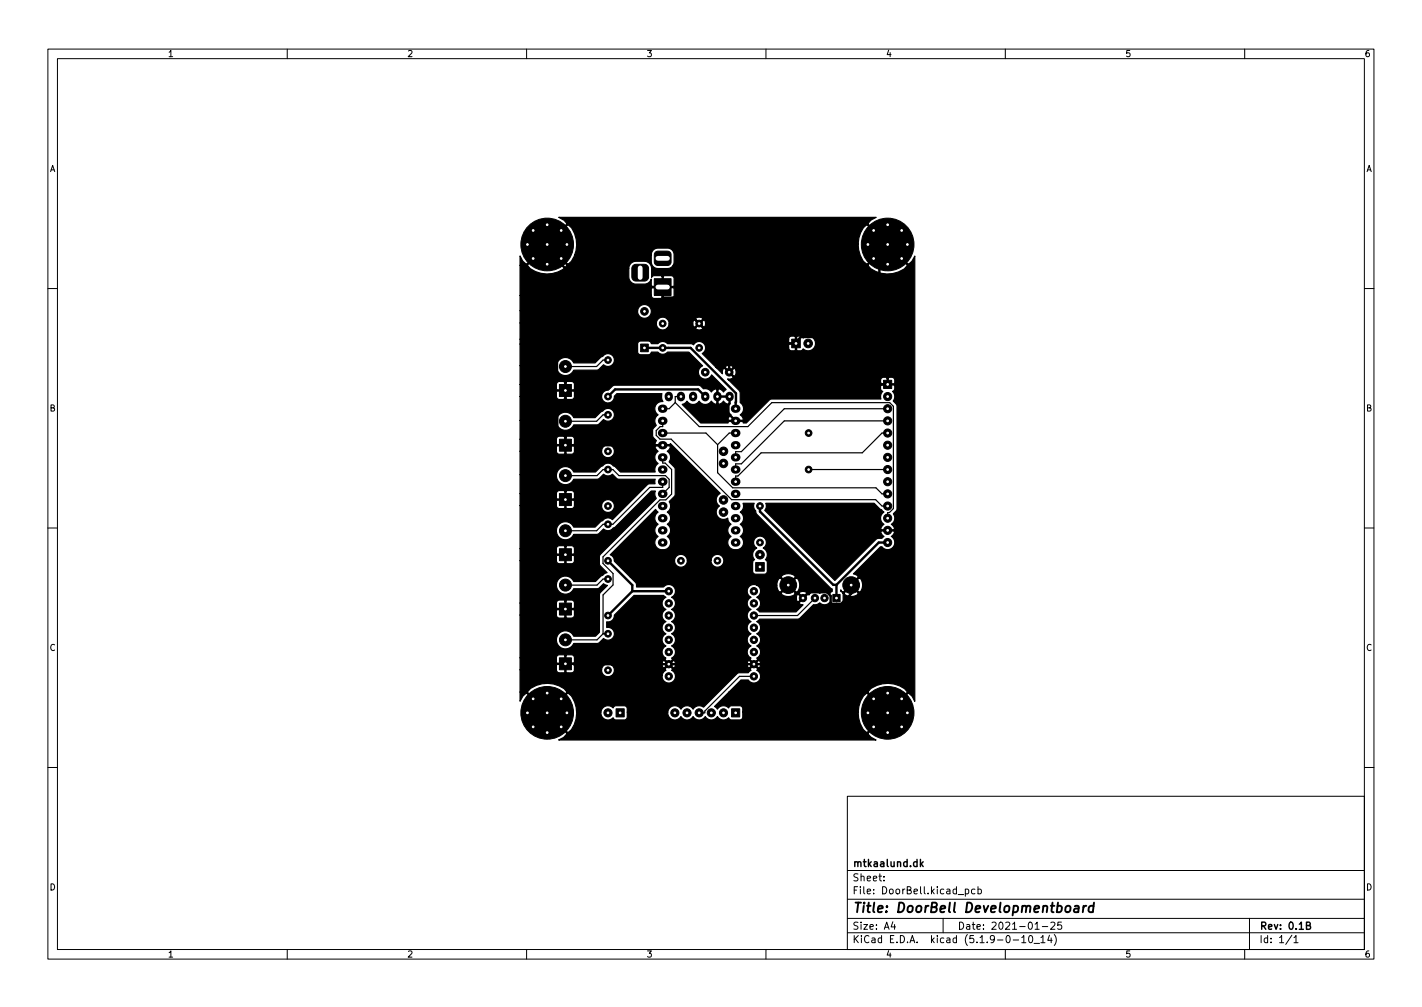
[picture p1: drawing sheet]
<svg xmlns="http://www.w3.org/2000/svg" width="297mm" height="210mm" viewBox="0 0 297 210" stroke-linecap="round" stroke-linejoin="round" font-family="sans-serif">
<defs><g id="words">
<text font-size="2.8" x="178" y="190.6">Title: DoorBell Developmentboard</text>
<g font-size="2.1">
<text x="178" y="184">Sheet:</text>
<text x="178" y="181">mtkaalund.dk</text>
<text x="178" y="186.7">File: DoorBell.kicad_pcb</text>
<text x="178" y="196.9">KiCad E.D.A. kicad (5.1.9-0-10_14)</text>
<text x="178" y="194.1">Size: A4</text>
<text x="200" y="194.1">Date: 2021-01-25</text>
<text x="263" y="194.1">Rev: 0.1B</text>
<text x="263" y="196.9">Id: 1/1</text>
</g>
<g font-size="1.8">
<text x="35" y="11.9">1</text>
<text x="85" y="11.9">2</text>
<text x="135" y="11.9">3</text>
<text x="185" y="11.9">4</text>
<text x="235" y="11.9">5</text>
<text x="285" y="11.9">6</text>
<text x="10.3" y="35.9">A</text>
<text x="285.3" y="35.9">A</text>
<text x="10.3" y="85.9">B</text>
<text x="285.3" y="85.9">B</text>
<text x="10.3" y="135.9">C</text>
<text x="285.3" y="135.9">C</text>
<text x="10.3" y="185.9">D</text>
<text x="285.3" y="185.9">D</text>
<text x="35" y="199.9">1</text>
<text x="85" y="199.9">2</text>
<text x="135" y="199.9">3</text>
<text x="185" y="199.9">4</text>
<text x="235" y="199.9">5</text>
<text x="285" y="199.9">6</text>
</g>
</g></defs>
<g fill="none" stroke="#000" stroke-width=".21">
<path d="M10 10.2h277v190.1h-277zM12 12.2h273v186.1h-273zM60 10.2v2M110 10.2v2M160 10.2v2M210 10.2v2M260 10.2v2M10 60.2h2M285 60.2h2M10 110.2h2M285 110.2h2M10 160.2h2"/>
<path d="M177 166.3h108v32h-108zM285 160.2h2M60 198.3v2M110 198.3v2M160 198.3v2M177 194.8h108M177 191.8h108M177 187.8h108M177 181.8h108M184.6 183.8v.1M184.6 183v.1M186.5 192.5l-.4 1h1"/>
<path d="M186.9 193v1M197 191.8v3M200.1 186.8h1.2M201.6 185.7l.5-.1 .3 .3-.2 .7h-.6M201.6 185.6v1.5M203.6 185.7l-.4-.1-.3 .3 .2 .7h.5M204.3 185.7l.4-.1 .3 .3-.1 .7h-.6M204.3 185.1v1.5M210 198.3v2M211.6 196.3h1.2M213.4 195.8l.5-.5v1.5M213.4 196.8h.9"/>
<path d="M215 195.5l.2-.2a.8 .8 0 0 1 .5 .8 .8 .8 0 0 1-.5 .7l-.2-.1-.1-.4zM216 197h1.1M216.2 194h.9M217.4 195.8l.5-.5v1.5M217.4 196.8h.9M217.7 193.5h1.2M219.2 195.3l-.3 1h.9M219.5 192.7l.6-.2 .3 .5-1 1h1M219.6 195.8v1M220.2 195.1a1.72 1.72 0 0 1 0 2.3M221.7 192.5h-.7l-.1 .7 .2-.1 .5 .1 .2 .2-.1 .5-.2 .1-.6-.1M260 198.3v2"/>
<path d="M261 191.8v6.5M269.9 195.3l-1.3 1.9M270.3 195.8l.4-.5v1.5M270.3 196.8h.8"/>
</g>
<path d="M192.3 179.4v1.5M192.8 179.9l-.5 .6M192.4 180.4l.4 .5M272.9 193.2h.7l.1-.2-.1-.3-.7-.2v1.5h.6l.2-.1 .1-.4-.4-.3" fill="none" stroke="#000" stroke-width=".3"/>
<path d="M224.5 189.2h.8l-.1 1.3M225.3 189.6l-.6 .1a.4 .4 0 0 0-.4 .3 .4 .4 0 0 0 .3 .5l.6-.1M226.3 189.1l-.1 1.4M226.9 189.1l-.4 .1-.2 .3M228.4 189.2a.66 .66 0 0 0-1 .3v.6l.1 .3h.8M228.5 188.5l-.2 2" fill="none" stroke="#000" stroke-width=".4"/>
<g fill="none" stroke="#000" stroke-width="1.7">
<path d="M138.3 85.3h.3M138.3 87.9h.3M138.3 90.4h.3M138.3 93h.3M138.3 95.5h.3M138.3 98h.3M139.7 82.6v.4M142.2 82.6v.4M144.8 82.6v.4M147.3 82.6v.4M149.9 82.6v.4M152.4 82.6v.4"/>
<path d="M153.5 85.3h.3M153.5 87.9h.3M153.5 90.4h.3M153.5 93h.3M153.5 95.5h.3M153.5 98h.3M138.3 100.6h.3M138.3 103.1h.3M138.3 105.7h.3M138.3 108.2h.3M138.3 110.7h.3M138.3 113.3h.3"/>
<path d="M153.5 100.6h.3M153.5 103.1h.3M153.5 105.7h.3M153.5 108.2h.3M153.5 110.7h.3M153.5 113.3h.3"/>
</g>
<g fill="#000" stroke="#000" stroke-width=".21">
<path d="M132.2 55.4l.6-.2h1.8a.88 .88 0 0 1 .9 .9v1.7a.88 .88 0 0 1-.9 .9h-1.7a.88 .88 0 0 1-.9-.9v-1.8zM136.7 58.2h3.5v3.5h-3.5zM136.9 52.7l.5-.3h2a.75 .75 0 0 1 .8 .8v1.5a.75 .75 0 0 1-.8 .7h-2a.75 .75 0 0 1-.7-.7v-1.6zM133.8 71.8h1.6v1.6h-1.6zM165.4 70.8h1.8v1.8h-1.8zM116.9 91.7h2.5v2.5h-2.5zM116.9 80.3h2.5v2.5h-2.5zM184.6 79.4h1.7v1.7h-1.7zM116.9 114.6h2.5v2.5h-2.5zM116.9 103.1h2.5v2.5h-2.5zM157.9 117.5h1.7v1.8h-1.7zM116.9 137.3h2.5v2.5h-2.5z"/>
<path d="M116.9 125.9h2.5v2.5h-2.5zM174 124.1h1.5v1.5h-1.5zM128.7 148h1.7v1.7h-1.7zM152.8 148h1.7v1.7h-1.7z"/>
<circle cx="110.2" cy="51" r=".45"/>
<circle cx="111.4" cy="54" r=".45"/>
<circle cx="111.4" cy="48.1" r=".45"/>
<circle cx="114.3" cy="51" r="5.5"/>
<circle cx="114.3" cy="55.2" r=".45"/>
<circle cx="114.3" cy="46.9" r=".45"/>
<circle cx="117.2" cy="48.1" r=".45"/>
<circle cx="117.2" cy="54" r=".45"/>
<circle cx="118.4" cy="51" r=".45"/>
<circle cx="181.3" cy="51" r=".45"/>
<circle cx="182.5" cy="48.1" r=".45"/>
<circle cx="182.5" cy="54" r=".45"/>
<circle cx="185.4" cy="51" r="5.5"/>
<circle cx="185.4" cy="46.9" r=".45"/>
<circle cx="185.4" cy="55.2" r=".45"/>
<circle cx="188.3" cy="54" r=".45"/>
<circle cx="188.3" cy="48.1" r=".45"/>
<circle cx="189.5" cy="51" r=".45"/>
<circle cx="118.1" cy="76.5" r="1.25"/>
<circle cx="127" cy="75.2" r=".7"/>
<circle cx="134.6" cy="65" r=".8"/>
<circle cx="138.4" cy="72.6" r=".7"/>
<circle cx="138.4" cy="67.6" r=".7"/>
<circle cx="146" cy="72.6" r=".7"/>
<circle cx="146" cy="67.6" r=".7"/>
<circle cx="147.3" cy="77.7" r=".8"/>
<circle cx="152.3" cy="77.7" r=".8"/>
<circle cx="168.8" cy="71.7" r=".9"/>
<circle cx="118.1" cy="99.3" r="1.25"/>
<circle cx="118.1" cy="88" r="1.25"/>
<circle cx="127" cy="86.6" r=".7"/>
<circle cx="127" cy="98" r=".7"/>
<circle cx="127" cy="94.2" r=".7"/>
<circle cx="127" cy="82.8" r=".7"/>
<circle cx="151.1" cy="96.8" r=".89"/>
<circle cx="151.1" cy="94.2" r=".89"/>
<circle cx="168.9" cy="90.4" r=".7"/>
<circle cx="168.9" cy="98" r=".7"/>
<circle cx="185.4" cy="98" r=".85"/>
<circle cx="185.4" cy="82.8" r=".85"/>
<circle cx="185.4" cy="87.9" r=".85"/>
<circle cx="185.4" cy="90.4" r=".85"/>
<circle cx="185.4" cy="95.5" r=".85"/>
<circle cx="185.4" cy="85.3" r=".85"/>
<circle cx="185.4" cy="93" r=".85"/>
<circle cx="118.1" cy="110.8" r="1.25"/>
<circle cx="127" cy="109.5" r=".7"/>
<circle cx="127" cy="117.1" r=".7"/>
<circle cx="127" cy="105.7" r=".7"/>
<circle cx="142.2" cy="117.1" r=".7"/>
<circle cx="149.9" cy="117.1" r=".7"/>
<circle cx="151.1" cy="104.4" r=".89"/>
<circle cx="151.1" cy="106.9" r=".89"/>
<circle cx="158.7" cy="115.8" r=".9"/>
<circle cx="158.7" cy="113.3" r=".7"/>
<circle cx="158.7" cy="105.7" r=".7"/>
<circle cx="185.4" cy="110.7" r=".85"/>
<circle cx="185.4" cy="113.3" r=".85"/>
<circle cx="185.4" cy="100.6" r=".85"/>
<circle cx="185.4" cy="103.1" r=".85"/>
<circle cx="185.4" cy="108.2" r=".85"/>
<circle cx="185.4" cy="105.7" r=".85"/>
<circle cx="118.1" cy="133.6" r="1.25"/>
<circle cx="118.1" cy="122.2" r="1.25"/>
<circle cx="127" cy="132.3" r=".7"/>
<circle cx="127" cy="128.5" r=".7"/>
<circle cx="127" cy="139.9" r=".7"/>
<circle cx="127" cy="120.9" r=".7"/>
<circle cx="139.7" cy="131.1" r=".76"/>
<circle cx="139.7" cy="136.1" r=".76"/>
<circle cx="139.7" cy="128.5" r=".76"/>
<circle cx="139.7" cy="138.7" r=".76"/>
<circle cx="139.7" cy="126" r=".76"/>
<circle cx="139.7" cy="133.6" r=".76"/>
<circle cx="139.7" cy="123.4" r=".76"/>
<circle cx="157.5" cy="123.4" r=".76"/>
<circle cx="157.5" cy="128.5" r=".76"/>
<circle cx="157.5" cy="138.7" r=".76"/>
<circle cx="157.5" cy="126" r=".76"/>
<circle cx="157.5" cy="131.1" r=".76"/>
<circle cx="157.5" cy="133.6" r=".76"/>
<circle cx="157.5" cy="136.1" r=".76"/>
<circle cx="164.7" cy="122.2" r="1.75"/>
<circle cx="167.7" cy="124.9" r=".76"/>
<circle cx="170.2" cy="124.9" r=".76"/>
<circle cx="172.2" cy="124.9" r=".76"/>
<circle cx="177.8" cy="122.2" r="1.75"/>
<circle cx="110.2" cy="148.8" r=".45"/>
<circle cx="111.4" cy="145.9" r=".45"/>
<circle cx="111.4" cy="151.8" r=".45"/>
<circle cx="114.3" cy="148.8" r="5.5"/>
<circle cx="114.3" cy="144.7" r=".45"/>
<circle cx="114.3" cy="153" r=".45"/>
<circle cx="117.2" cy="145.9" r=".45"/>
<circle cx="117.2" cy="151.8" r=".45"/>
<circle cx="118.4" cy="148.8" r=".45"/>
<circle cx="127" cy="148.8" r=".85"/>
<circle cx="139.7" cy="141.2" r=".76"/>
<circle cx="141" cy="148.8" r=".85"/>
<circle cx="143.5" cy="148.8" r=".85"/>
<circle cx="146" cy="148.8" r=".85"/>
<circle cx="148.6" cy="148.8" r=".85"/>
<circle cx="151.1" cy="148.8" r=".85"/>
<circle cx="157.5" cy="141.2" r=".76"/>
<circle cx="181.3" cy="148.8" r=".45"/>
<circle cx="182.5" cy="151.8" r=".45"/>
<circle cx="182.5" cy="145.9" r=".45"/>
<circle cx="185.4" cy="148.8" r="5.5"/>
<circle cx="185.4" cy="153" r=".45"/>
<circle cx="185.4" cy="144.7" r=".45"/>
<circle cx="188.3" cy="145.9" r=".45"/>
<circle cx="188.3" cy="151.8" r=".45"/>
<circle cx="189.5" cy="148.8" r=".45"/>
</g>
<g fill="none" stroke="#000" stroke-width=".25">
<path d="M127 75.2h-1l-1.4 1.3h-6.5M118.1 99.3h6.6l1.3-1.3h2l1.3 1.3h9.7l.8 .8v1.7l-1.4 1.3M127 86.6h-1l-1.4 1.4h-6.5M138.4 87.9v1.2h-.5l-.8 .8v1l.8 .8h2.3l12.6 12.6h30.1l1.3 1.4h1.2M138.4 95.5v1.2h.6l1.3 1.3v5.2l-1.2 1.2h-1.2l-11.9 11.9v1.4l2.1 2v2.4l-2.1 2.1v8.1M138.4 90.4h9.1l2.4 2.4M141.1 84.1l5 5h10.1l5-5h24.6l.8 .7v21.4l-.8 .8h-.4v1.2M141.1 84.1l-1.3 1.2h-1.4M142.2 82.8h-1.1v1.3M149.9 92.8v5.9l3.1 3.1h30l1.2 1.3h1.2M153.7 90.4h-1.4l-2.4 2.4M168.9 98h16.5"/>
<path d="M185.4 85.3h-21.6l-8.9 9h-1.2v1.2M185.4 90.4h-1.2l-4.1 4.1h-21.1l-4.8 4.9h-.5v1.2M185.4 87.9h-21.6l-8.9 8.9h-1.2v1.2M138.4 100.6v1.2h-2.7l-7.7 7.7h-2l-1.4 1.3h-6.5M126 132.3h1M126 132.3l-1.3 1.3h-6.6M127 120.9h-1l-1.3 1.3h-6.6M170.2 124.9l-3.6 3.6h-9.1M157.5 141.2h-3l-7.3 7.3v.3h-1.2"/>
</g>
<g fill="none" stroke="#000" stroke-width=".5">
<path d="M111.4 54l1.2 1.2h4.6M111.4 48.1h2.3M113.7 48.1v2.3l.6 .6M114.3 47.5l-.6 .6M114.3 47.5h2.3l.6 .6M114.3 46.9v.6M117.2 55.2l4.8 4.7M117.2 54v1.2M122 59.9h16.4v2.2h2.2l11.7 11.7M122 59.9l-5.6 5.7v12.5l1.7 1.7v3.4l-1.7 1.7v4.7l1.7 1.7v1.7h20.3M182.5 54l1.2 1.2M182.5 48.1h2.3"/>
<path d="M183.7 55.2h1.7M183.7 55.2v5.7l-9.5 9.5M184.8 48.1v2.3l.6 .6M185.4 47.5l-.6 .6M185.4 47.5h2.3l.6 .6M185.4 46.9v.6M134.6 72.6h9.7l9.4 9.5v3.2M152.3 73.8v3.9M166.3 71.7h-11.9l-2.1 2.1M174.2 70.4l9.9 9.9h1.3M174.2 70.4h-6.9l-1.4 1.3M127 82.8l1.5-1.5h17.3l1.5 1.5"/>
<path d="M152.4 82.8v1.5l-.2 .2v1.9l1.5 1.5M127 117.1l5.1 5.1v1.2M158.7 105.7v1.1l15.4 15.3h.6M185.4 113.3h-1.8l-8.9 8.8M118.1 138.6l57.2 .1 7.2 7.2M132.1 123.4l-5.1 5.1M132.1 123.4h7.6M174.7 122.1v2.8M174.7 126.1v12.6M177.8 122.2v1.8l-2.1 2.1h-1.9l-.3-.3v-1.4l-.8-.7h-3.8l-1.2 1.2M111.4 151.8h2.3M113.7 151.8l.6 .6"/>
<path d="M114.3 144.7h-1.7l-1.2 1.2M114.3 148.8l-.6 .6v2.4M114.3 152.4v.6M117.2 151.8l-.6 .6h-2.3M182.5 151.8h2.3M184.8 151.8l.6 .6M185.4 148.8l-.6 .6v2.4M185.4 152.4v.6M188.3 151.8l-.6 .6h-2.3"/>
</g>
<path d="M108.6 53.4l.6 1.2 .8 .6 4.1-4.2h.4l4.1 4.2 .8-.6 .7-1.4h15.9l.1 2 .6 .6 .7 .3 2.3-.1 .5-.2 .4-.4h40.7l.6 .7a6.2 6.2 0 0 0 7 0l.7-.7-4.2-4.2-4.1 4.2h-40.7l.2-.7v-1.5a1.39 1.39 0 0 0-1.4-1.4l-2.5 .1-.6 .5-.3 .8h-15.9l.2-.8 .1-1.5h58.9a5.3 5.3 0 0 0 1.8 4.3l4.1-4.2-4.1-4.1a5.1 5.1 0 0 0-1.8 4h-58.9v-.9a4.3 4.3 0 0 0-1.8-3.1l-4.1 4.1h-.4l4.4-4.3-.7-.7-1.1-.6h66.3l-1.1 .6-.6 .7 8.5 8.5 .7-.6 .6-1.1v92.9l-.6-1.1-.7-.6-8.5 8.5 .6 .7 1.1 .6h-66.3l1.1-.6 .7-.7-4.4-4.3 .4-.1 4.1 4.2 .8-.6a5.9 5.9 0 0 0 1-3.7h5.1v.3a1.49 1.49 0 0 0 1 1.2 1.49 1.49 0 0 0 1.6-.3l.5 .4h1.8a.64 .64 0 0 0 .6-.6v-1h8.5a1.49 1.49 0 0 0 1 1.6 1.49 1.49 0 0 0 1.7-.7 1.48 1.48 0 0 0 2.6 0 1.48 1.48 0 0 0 2.5 0 1.48 1.48 0 0 0 2.6 0 1.48 1.48 0 0 0 2.3 .3l.5 .4h1.8a.64 .64 0 0 0 .7-.6v-1h24.1a5.3 5.3 0 0 0 1.8 4.3l4.1-4.2-4.1-4.1a5.1 5.1 0 0 0-1.8 4h-24.1v-.7a.64 .64 0 0 0-.7-.6h-1.8l-.5 .4a1.48 1.48 0 0 0-2.3 .3l-.6-.6 3-3h29l4.1 4.2 4.2-4.2a5.8 5.8 0 0 0-7.5-.9l-.8 .9h-29l2.5-2.5h1.5l.1 .1a1.4 1.4 0 0 0 2.2 0 1.4 1.4 0 0 0-.5-2.1l.2-.4-.8-.7-.8 .7 .2 .3-.6 .6h-1.8l-.4 .1-7.1 7.1a1.48 1.48 0 0 0-2.2 .4 1.48 1.48 0 0 0-2.6 0 1.49 1.49 0 0 0-1.6-.7 1.49 1.49 0 0 0-1.1 1.3h-8.5v-.7a.64 .64 0 0 0-.6-.6h-1.8l-.5 .4a1.49 1.49 0 0 0-1.6-.4 1.49 1.49 0 0 0-1 1.3h-5.1v-1a4.3 4.3 0 0 0-1.8-3l-4.1 4.1h-.4l-4.1-4.1-.8 .6-.6 1.1v-1.9h1.5l4.2 4.2 4.2-4.2a5.8 5.8 0 0 0-7.5-.9l-.9 .9h-1.5v-4.7h7.6l.1 .4 .3 .2 1.2 .1 .2-.2v-1.6h.2v1.6l.2 .2h1a.64 .64 0 0 0 .6-.7h5.7v.3a1.34 1.34 0 0 0 2 1h10.6v.3a1.4 1.4 0 0 0 2.2 1 1.4 1.4 0 0 0-.2-2.4l.2-.4-.8-.7-.8 .7 .2 .3-.5 .4-.3 .8h-10.6a1.33 1.33 0 0 0-.1-2.3h10.7l.2 .6 .2 .1 .8-.8h.4l.8 .8 .2-.1 .2-.6h15l.2 .6 .2 .1 .8-.8h.4l.7 .8a.92 .92 0 0 0 0-1.6l-.7 .8h-.4l-.8-.8-.2 .1-.2 .8h-15l-.1-.7-.3-.2-.8 .8h-.4l-.8-.8a.75 .75 0 0 0-.4 .9l-10.9-.1a1.34 1.34 0 0 0-1.7 1.1h-5.7v-.9l-.2-.2h-3.4l-.2 .2v.9h-7.6v-2.5h7.6v1l.2 .2h1.6v-1.6h.2v1.6h1.6l.2-.2v-1a.64 .64 0 0 0-.6-.6h-1l-.2 .2-.4-.2h-1.1l-.3 .2-.2 .4h-7.6v-8.9h7.6a.64 .64 0 0 0 .7 .7h.9l.2-.2v-1.6h.2v1.6l.2 .2 1.2-.1 .4-.5v-1l-.2-.2h-3.4l-.2 .2v.9h-7.6v-2.5h7.6v1l.2 .1h1.6v-1.6h.2v1.6h1.6l.2-.1v-1a.64 .64 0 0 0-.6-.6h-1l-.2 .1-.4-.1h-1.1l-.3 .2-.2 .4h-7.6v-8.8h7.6a.64 .64 0 0 0 .7 .6h.9l.2-.2v-1.6h.2v1.6l.2 .2h1.2l.4-.5v-1.1l-.2-.2h-3.4l-.2 .2v1h-7.6v-2.5h7.6v.9l.2 .2h1.6v-1.6h.2v1.6h1.6l.2-.2v-.9a.64 .64 0 0 0-.6-.7h-1l-.2 .2-.4-.2h-1.1l-.3 .2-.2 .5h-7.6v-9h7.6a.64 .64 0 0 0 .7 .6h.9l.2-.2v-1.6h.2v1.6l.2 .2 1.2-.1 .3-.2 .1-.4h5.7v.3a1.34 1.34 0 0 0 2 1 1.34 1.34 0 0 0 0-2.3 1.34 1.34 0 0 0-2 1h-5.7v-.9l-.2-.2h-3.4l-.2 .2v1h-7.6v-2.5h7.6v.9l.2 .2h1.6v-1.6h.2v1.6h1.6l.2-.2v-.9a.64 .64 0 0 0-.6-.7h-1l-.2 .2-.4-.2h-1.1l-.3 .2-.2 .5h-7.6v-4h7.6a1.89 1.89 0 0 0 1.4 2 1.89 1.89 0 0 0 2.2-1h5.1l1.2-1a1.33 1.33 0 0 0 1.8-.1l1.2 1.1h7.8l-.1 .9h-1.2l-.4 .2-7.3 7.2a1.43 1.43 0 0 0-2.1 .3l-1.5 1.4h-4.5a1.89 1.89 0 0 0-2.9-.8 1.89 1.89 0 0 0 0 3 1.89 1.89 0 0 0 2.9-.7h5l1.3-1.1a1.43 1.43 0 0 0 2.1-.3l.4-.2 7.4-7.5h.9l-.1 .9 .3 .7-11.8 11.7-.1 .5 .1 1.6 1.5 1.7-1.2 .7-1.2 1.1h-4.6a1.89 1.89 0 0 0-2.9-.7 1.89 1.89 0 0 0 0 3 1.89 1.89 0 0 0 2.9-.8h4.9l.4-.1 1-.9 .8 .3-1.5 1.5-.2 .4v7.9l-.8 .8h-4.6v-.1a1.89 1.89 0 0 0-2.9-.5 1.89 1.89 0 0 0 .1 2.9 1.89 1.89 0 0 0 2.8-.7l5.1-.1 1.2-.9a1.34 1.34 0 0 0 2.2-.7 1.34 1.34 0 0 0-1.6-1.7v-1.2l.2 .1a1.34 1.34 0 0 0 1.4-1.5l4.1-4.1h6.2l.5 .4a1.39 1.39 0 0 0-.8 1.3 1.39 1.39 0 0 0 .8 1.2 1.39 1.39 0 0 0-.8 1.3 1.39 1.39 0 0 0 .8 1.3 1.39 1.39 0 0 0-.8 1.3 1.39 1.39 0 0 0 .8 1.2 1.39 1.39 0 0 0-.8 1.3 1.39 1.39 0 0 0 .8 1.3 1.39 1.39 0 0 0-.8 1.2 1.39 1.39 0 0 0 .8 1.3l-.2 .3 .8 .8 .8-.8-.1-.3a1.4 1.4 0 0 0 .7-1.3 1.4 1.4 0 0 0-.8-1.2 1.39 1.39 0 0 0 .8-1.3 1.39 1.39 0 0 0-.8-1.3 1.39 1.39 0 0 0 .8-1.2 1.39 1.39 0 0 0-.8-1.3 1.39 1.39 0 0 0 .8-1.3 1.39 1.39 0 0 0-.8-1.3 1.39 1.39 0 0 0 .8-1.2 1.39 1.39 0 0 0-.8-1.3 1.4 1.4 0 0 0 .5-2.1 1.4 1.4 0 0 0-2.2 0h-5.6l-.2-.9-1.1-1.2h31.5l1.5 1.5 1.5-1.5-.2-.3a2.4 2.4 0 0 0-2.6 0l-.2 .3h-31.5l-3.4-3.3v-.2h12.6v.2a1.34 1.34 0 0 0 1.5 1.2 1.34 1.34 0 0 0 1.2-1.4h4.9v.2a1.34 1.34 0 0 0 1.2 1.2 1.34 1.34 0 0 0 1.4-.9h6.1v1.8a.64 .64 0 0 0 .7 .6h1.9l.4-.3 .1-2.1-.4-.7a1.54 1.54 0 0 0-.5-2.4 1.34 1.34 0 0 0 .4-2 1.34 1.34 0 0 0-2.1 0 1.34 1.34 0 0 0 .4 2 1.53 1.53 0 0 0-.5 2.5l-.3 .2-.1 .4h-6.1a1.34 1.34 0 0 0-1-1.7 1.34 1.34 0 0 0-1.6 1.2h-4.9l-.1-.3a1.34 1.34 0 0 0-1.4-.9 1.34 1.34 0 0 0-1.2 1.2h-12.6l-.3-.8-.5-.4 9.5-9.4 .5 .5a1.5 1.5 0 0 0 0 2.6 1.5 1.5 0 0 0 0 2.5 1.58 1.58 0 0 0-.5 2.2 1.58 1.58 0 0 0 2.2 .5 1.5 1.5 0 0 0 .2-2.7 1.5 1.5 0 0 0 0-2.5 1.5 1.5 0 0 0 0-2.6 1.49 1.49 0 0 0 .4-2.1l1.1-1.2 .2-.4-.1-5.3-1.2-1.5v-.1a1.5 1.5 0 0 0-.4-2.1l.5-.6 .1-.3-.1-.2h-3l-.1 .2 .1 .3 .5 .6a1.5 1.5 0 0 0 .1 2.6 1.49 1.49 0 0 0-.6 1.7h-7.3l-1.4-1.2a1.46 1.46 0 0 0-2.4 0l-1.4 1.2h-4.6a1.89 1.89 0 0 0-2-1.1 1.89 1.89 0 0 0-1.6 1.7h-7.6v-4.9h7.6l.1 .4 .3 .2h1.2l.2-.1v-1.6h.2v1.6l.2 .1h1a.65 .65 0 0 0 .6-.7h5.7v.3a1.34 1.34 0 0 0 2 1 1.34 1.34 0 0 0 0-2.3 1.34 1.34 0 0 0-2 1h-5.7v-.9l-.2-.1h-3.4l-.2 .1v1h-7.6v-2.5h7.6v1l.2 .1h1.6v-1.6h.2v1.6h1.6l.2-.1v-1a.64 .64 0 0 0-.6-.6h-1l-.2 .1-.4-.1h-1.1l-.3 .2-.2 .4h-7.6v-3.9h7.6a1.89 1.89 0 0 0 1.4 2 1.89 1.89 0 0 0 2.2-1.1h5l1.3-1.1a1.35 1.35 0 0 0 2-.2 1.35 1.35 0 0 0-.4-2 1.35 1.35 0 0 0-1.9 .5l-1.5 1.3h-4.5a1.89 1.89 0 0 0-2-1.1 1.89 1.89 0 0 0-1.6 1.7h-7.6v-5h7.6l.1 .3 .3 .3h1.2l.2-.1v-1.6h.2v1.6l.2 .1h1a.65 .65 0 0 0 .6-.7h5.7v.2a1.34 1.34 0 0 0 1.4 1.2 1.34 1.34 0 0 0 1.2-1.4l.6-.5h9.4l-.1 1 .3 .6h-.3a1.5 1.5 0 0 0-1.4 1.2 1.5 1.5 0 0 0 .7 1.6 1.49 1.49 0 0 0-.4 2.2l-.7 .7-.1 .4 .1 1.3 .7 .8-.3 .6 .1 .2h3l.1-.2 10.4 10.4a1.52 1.52 0 0 0-.1 2.7 1.52 1.52 0 0 0-.4 2.1 1.52 1.52 0 0 0 2.1 .4l.1 .6 .6 .7a1.5 1.5 0 0 0 0 2.5 1.58 1.58 0 0 0-.4 2.2 1.58 1.58 0 0 0 2.1 .5 1.5 1.5 0 0 0 .2-2.7 1.5 1.5 0 0 0 0-2.5 1.5 1.5 0 0 0 0-2.6 1.5 1.5 0 0 0 .6-1.8h2.3v.2a1.96 1.96 0 0 0 .4 1.5l.2 .6 15.3 15.3 .4 .3v.5l-.3 .2-.2 .3a1.39 1.39 0 0 0-2.1-.1 1.39 1.39 0 0 0-2.2 .3l-.3-.1-1.8 1.7 .1 .3 .8 .2-1.5 1.5h-7.6l-.6-.6a1.4 1.4 0 0 0 .3-2.2h7.9l.2 .6 .3 .1 .8-.8-.8-.8-.3 .1-.2 .8h-7.9l-.3-.3 .5-.4 .2-.5h4.4a1.91 1.91 0 0 0 2.9 .1h.8l.8 .8 .8-.8-.1-.2-.7-.2-.7 .2-.1 .2h-.8l-1.4-1.6-1.5 1.5h-4.4l.1-.5-.2-.5-.6-.6h4.2a1.52 1.52 0 0 0 .7 1.5l1.5-1.5h.3l1.5 1.5 .4-.2a2.4 2.4 0 0 0 0-2.6l-.4-.2-1.5 1.5h-.3l-1.5-1.5a1.58 1.58 0 0 0-.7 1.5h-4.2a1.4 1.4 0 0 0-1.9 .6 1.4 1.4 0 0 0 .7 1.9 1.39 1.39 0 0 0-.8 1.3 1.39 1.39 0 0 0 .8 1.2 1.39 1.39 0 0 0-.8 1.3 1.39 1.39 0 0 0 .8 1.3 1.39 1.39 0 0 0-.8 1.3 1.39 1.39 0 0 0 .8 1.2 1.39 1.39 0 0 0-.8 1.3 1.39 1.39 0 0 0 .8 1.3 1.39 1.39 0 0 0-.8 1.2 1.39 1.39 0 0 0 .8 1.3l-.2 .3 .8 .8 .8-.8-.2-.3a1.4 1.4 0 0 0 .8-1.3 1.4 1.4 0 0 0-.8-1.2 1.39 1.39 0 0 0 .8-1.3 1.39 1.39 0 0 0-.8-1.3 1.39 1.39 0 0 0 .8-1.2 1.39 1.39 0 0 0-.8-1.3l.6-.5h8l.4-.2 2.8-2.9h.7l.6-.3 .1 .1a1.4 1.4 0 0 0 2-.3l.2 .4 .3 .2 2-.1 .3-.6v-1.8h.2a1.89 1.89 0 0 0 3 0l-1.5-1.5-1.5 1.5h-.2l-.5-.3v-.4l.2 .4 .3 .2 1.5-1.5h.4l1.5 1.5 .3-.2a2.4 2.4 0 0 0 0-2.6l-.3-.2-1.5 1.5h-.4l1.7-1.7-.2-.3-.8-.4 5.6-5.6h.3a1.49 1.49 0 0 0 2.3 .1 1.49 1.49 0 0 0-.3-2.3l.3-.3a.67 .67 0 0 0 .2-.8h-2.6l-.1 .2 .1 .4 .6 .5-.5 .4h-.8l-.5 .2-8.5 8.6-14.7-14.6 .4-.8-.1-.7h22.6l2 1.8a1.48 1.48 0 0 0 .1 2.6l-.4 .2a.67 .67 0 0 0-.2 .9h2.6l.2-.2-.2-.4-.5-.5 .2-.1a1.49 1.49 0 0 0 .2-2.1l.7-.7 .1-.4v-21.4l-.1-.4-.7-.7 .3-.8-.1-.5-.4-.7 .5-.5v-.7l-.2-.1h-2.6l-.2 .1 .1 .9 .4 .3-.4 .7v.9h-22.9l-.4 .2-4.8 4.8h-.6l-.1-.3h-3l-.1 .3h-5.7l-3.9-3.9 .6-.2 .4-.4a1.5 1.5 0 0 0 2.5 0 1.5 1.5 0 0 0 2.6-.1l.6 .6 .3 .1 .2-.1v-3l-.2-.1-.3 .1-.6 .5-.7-.5-.9-.1-1-.8h-17.5l-.7 .3a2.4 2.4 0 0 1-1.4 .9l-.6 .6-.1 .5h-5.7v-.9l-.2-.1h-3.4l-.2 .1v1h-7.6v-2.5h7.6v.9l.2 .2h1.6v-1.6h.2v1.6h1.6l.2-.2v-1l-.4-.5-1.2-.1-.4 .2-.2-.2h-.9a.64 .64 0 0 0-.7 .7h-7.6v-4h7.6v.4a1.89 1.89 0 0 0 1.6 1.7 1.89 1.89 0 0 0 2-1.1h5l1.3-1.1a1.35 1.35 0 0 0 2-.3 1.35 1.35 0 0 0-.4-1.9 1.35 1.35 0 0 0-1.9 .4l-1.5 1.4h-4.5a1.89 1.89 0 0 0-2-1.1 1.89 1.89 0 0 0-1.6 1.6h-7.6v-4.5h24.6v1.6a.64 .64 0 0 0 .6 .7h1.7l.4-.2 .1-.4h1.4a1.33 1.33 0 0 0 2 0h4.5l2.9 2.9a1.44 1.44 0 0 0-.5 2.3 1.44 1.44 0 0 0 2.3-.4l3.1 3-.6 .6-.6-.6-.3-.1-.2 .1v1.4h2.5v.2h-2.5v1.4l.2 .1 .3-.1 .6-.6 .6 .6 .3 .1 .3-.1v.2a1.5 1.5 0 0 0 .4 2.1l-.5 .6-.1 .3 .1 .3h3l.1-.3-.1-.3-.5-.6a1.62 1.62 0 0 0-.1-2.6v-2.2l-2.3-2.4h31.6v.6l.2 .1h1.2v-1.2h.2v1.2h1.2l.2-.1v-.6a.64 .64 0 0 0-.6-.6h-.6l-.2 .1-1.1-.1-.3 .2-.2 .4h-31.6l-.3-.3h.7l.4-.1v-.3l-1-1h.4l.8 .8h.3l.2-.9-.2-.5-.3-.2-.8 .8h-.4l-.8-.8a.86 .86 0 0 0-.4 1.1l-1.3-1.3h1.9l.8 .8 .8-.8a.96 .96 0 0 0-1.6 0h-1.9l-2.9-2.9 .5-.5 .2-.7h17.3l.1 .4 .3 .2h.9l.1-.1v-1.3h-1.2l-.2 .2v.6h-17.3a1.34 1.34 0 0 0-1-1.3 1.34 1.34 0 0 0-1.5 .7l-.6-.3-4.9 .1-.1-.2a1.33 1.33 0 0 0-1.9 .2h-1.4l-.1-.4-.4-.2h-1.7a.64 .64 0 0 0-.6 .6h-24.6v-1h56.1v.6l.2 .2h1.2v-1.3h.3v2.8l.2 .1h.7l.5-.4a1.54 1.54 0 0 0 2.1 0 1.54 1.54 0 0 0 0-2.2 1.54 1.54 0 0 0-2.1 0l-.5-.4-1.2 .1-.1-.1h-.6a.64 .64 0 0 0-.7 .6h-56.1v-3.4h28.5v.3a1.34 1.34 0 0 0 .9 1.1 1.34 1.34 0 0 0 1.4-.3h5.9l.1 .2 .7 .2 .6-.2 .1-.2-.8-.8-.7 .8h-5.9l.4-.9h4.9a.54 .54 0 0 0 .4 .7l.8-.7h.3l.8 .7 .2-.1 .2-.7-.2-.6-.2-.1-.8 .8h-.3l-.8-.8a.7 .7 0 0 0-.4 .8h-4.9l-.1-.4-.3-.6h5.9l.7 .8 .8-.8-.1-.2-.7-.2-.6 .2-.1 .2h-5.9a1.34 1.34 0 0 0-1.4-.3 1.34 1.34 0 0 0-.9 1.1h-28.5v-2.5h24.6v.3a1.44 1.44 0 0 0 2.2 1 1.44 1.44 0 0 0 0-2.4 1.44 1.44 0 0 0-2.2 1.1h-24.6v-3.2h27.4l.2 .4 .4 .2h1.5l.2-.1v-2.1h.3v2.1l.1 .1h1.5a.64 .64 0 0 0 .6-.6v-1.5l-.1-.1h-4.5l-.2 .1v1.5h-27.4v-6.3h1.5a5.8 5.8 0 0 0 7.5 .8l.3-.1h13.4v1.7a1.51 1.51 0 0 0 1.6 1.5l2.3-.1 .5-.3 .3-.6v1.4l.2 .1h2.1v-2.1h.3v2.1h2.1l.1-.1v-1.6l-.4-.5h-1.7l-.4 .1-.2-.1h-1.4l-.6 .3v-1.8a1.51 1.51 0 0 0-1.5-1.5l-2.3 .1-.7 .5-.3 .9h-13.4l.6-.7-4.2-4.2-4.2 4.2h-1.5z" fill="#000" stroke="#000" stroke-width=".25"/>
<g fill="#fff" stroke="#fff" stroke-width=".21">
<circle cx="138.4" cy="85.3" r=".17"/>
<circle cx="138.4" cy="87.9" r=".17"/>
<circle cx="138.4" cy="90.4" r=".17"/>
<circle cx="138.4" cy="93" r=".17"/>
<circle cx="138.4" cy="95.5" r=".17"/>
<circle cx="138.4" cy="98" r=".17"/>
<circle cx="138.4" cy="100.6" r=".17"/>
<circle cx="138.4" cy="103.1" r=".17"/>
<circle cx="138.4" cy="105.7" r=".17"/>
<circle cx="138.4" cy="108.2" r=".17"/>
<circle cx="138.4" cy="110.7" r=".17"/>
<circle cx="138.4" cy="113.3" r=".17"/>
<circle cx="139.7" cy="82.8" r=".17"/>
<circle cx="142.2" cy="82.8" r=".17"/>
<circle cx="144.8" cy="82.8" r=".17"/>
<circle cx="147.3" cy="82.8" r=".17"/>
<circle cx="149.9" cy="82.8" r=".17"/>
<circle cx="152.4" cy="82.8" r=".17"/>
<circle cx="151.1" cy="94.2" r=".17"/>
<circle cx="151.1" cy="96.8" r=".17"/>
<circle cx="153.7" cy="85.3" r=".17"/>
<circle cx="153.7" cy="87.9" r=".17"/>
<circle cx="153.7" cy="90.4" r=".17"/>
<circle cx="153.7" cy="93" r=".17"/>
<circle cx="153.7" cy="95.5" r=".17"/>
<circle cx="153.7" cy="98" r=".17"/>
<circle cx="153.7" cy="100.6" r=".17"/>
<circle cx="153.7" cy="103.1" r=".17"/>
<circle cx="153.7" cy="105.7" r=".17"/>
<circle cx="153.7" cy="108.2" r=".17"/>
<circle cx="153.7" cy="110.7" r=".17"/>
<circle cx="153.7" cy="113.3" r=".17"/>
<circle cx="151.1" cy="104.4" r=".17"/>
<circle cx="151.1" cy="106.9" r=".17"/>
<circle cx="147.3" cy="77.7" r=".17"/>
<circle cx="152.3" cy="77.7" r=".17"/>
<circle cx="134.6" cy="72.6" r=".17"/>
<circle cx="134.6" cy="65" r=".17"/>
<circle cx="158.7" cy="118.4" r=".17"/>
<circle cx="158.7" cy="115.8" r=".17"/>
<circle cx="164.7" cy="122.2" r=".17"/>
<circle cx="177.8" cy="122.2" r=".17"/>
<circle cx="174.7" cy="124.9" r=".18"/>
<circle cx="172.2" cy="124.9" r=".17"/>
<circle cx="170.2" cy="124.9" r=".17"/>
<circle cx="167.7" cy="124.9" r=".17"/>
<circle cx="129.5" cy="148.8" r=".17"/>
<circle cx="127" cy="148.8" r=".17"/>
<circle cx="185.4" cy="80.3" r=".17"/>
<circle cx="185.4" cy="82.8" r=".17"/>
<circle cx="185.4" cy="85.3" r=".17"/>
<circle cx="185.4" cy="87.9" r=".17"/>
<circle cx="185.4" cy="90.4" r=".17"/>
<circle cx="185.4" cy="93" r=".17"/>
<circle cx="185.4" cy="95.5" r=".17"/>
<circle cx="185.4" cy="98" r=".17"/>
<circle cx="185.4" cy="100.6" r=".17"/>
<circle cx="185.4" cy="103.1" r=".17"/>
<circle cx="185.4" cy="105.7" r=".17"/>
<circle cx="185.4" cy="108.2" r=".17"/>
<circle cx="185.4" cy="110.7" r=".17"/>
<circle cx="185.4" cy="113.3" r=".17"/>
<circle cx="153.7" cy="148.8" r=".17"/>
<circle cx="151.1" cy="148.8" r=".17"/>
<circle cx="148.6" cy="148.8" r=".17"/>
<circle cx="146" cy="148.8" r=".17"/>
<circle cx="143.5" cy="148.8" r=".17"/>
<circle cx="141" cy="148.8" r=".17"/>
<circle cx="127" cy="139.9" r=".17"/>
<circle cx="127" cy="132.3" r=".17"/>
<circle cx="127" cy="120.9" r=".17"/>
<circle cx="127" cy="128.5" r=".17"/>
<circle cx="127" cy="117.1" r=".17"/>
<circle cx="127" cy="109.5" r=".17"/>
<circle cx="127" cy="98" r=".17"/>
<circle cx="127" cy="105.7" r=".17"/>
<circle cx="127" cy="94.2" r=".17"/>
<circle cx="127" cy="86.6" r=".17"/>
<circle cx="127" cy="75.2" r=".17"/>
<circle cx="127" cy="82.8" r=".17"/>
<circle cx="146" cy="72.6" r=".17"/>
<circle cx="138.4" cy="72.6" r=".17"/>
<circle cx="138.4" cy="67.6" r=".17"/>
<circle cx="146" cy="67.6" r=".17"/>
<circle cx="142.2" cy="117.1" r=".17"/>
<circle cx="149.9" cy="117.1" r=".17"/>
<circle cx="158.7" cy="105.7" r=".17"/>
<circle cx="158.7" cy="113.3" r=".17"/>
<circle cx="118.1" cy="138.6" r=".17"/>
<circle cx="118.1" cy="133.6" r=".17"/>
<circle cx="118.1" cy="122.2" r=".17"/>
<circle cx="118.1" cy="127.2" r=".17"/>
<circle cx="118.1" cy="115.8" r=".17"/>
<circle cx="118.1" cy="110.8" r=".17"/>
<circle cx="118.1" cy="99.3" r=".17"/>
<circle cx="118.1" cy="104.3" r=".17"/>
<circle cx="118.1" cy="93" r=".17"/>
<circle cx="118.1" cy="88" r=".17"/>
<circle cx="118.1" cy="76.5" r=".17"/>
<circle cx="118.1" cy="81.5" r=".17"/>
<circle cx="139.7" cy="123.4" r=".17"/>
<circle cx="139.7" cy="126" r=".17"/>
<circle cx="139.7" cy="128.5" r=".17"/>
<circle cx="139.7" cy="131.1" r=".17"/>
<circle cx="139.7" cy="133.6" r=".17"/>
<circle cx="139.7" cy="136.1" r=".17"/>
<circle cx="139.7" cy="138.7" r=".17"/>
<circle cx="139.7" cy="141.2" r=".17"/>
<circle cx="157.5" cy="123.4" r=".17"/>
<circle cx="157.5" cy="126" r=".17"/>
<circle cx="157.5" cy="128.5" r=".17"/>
<circle cx="157.5" cy="131.1" r=".17"/>
<circle cx="157.5" cy="133.6" r=".17"/>
<circle cx="157.5" cy="136.1" r=".17"/>
<circle cx="157.5" cy="138.7" r=".17"/>
<circle cx="157.5" cy="141.2" r=".17"/>
<circle cx="188.3" cy="48.1" r=".17"/>
<circle cx="185.4" cy="46.9" r=".17"/>
<circle cx="182.5" cy="48.1" r=".17"/>
<circle cx="181.3" cy="51" r=".17"/>
<circle cx="182.5" cy="54" r=".17"/>
<circle cx="185.4" cy="55.2" r=".17"/>
<circle cx="188.3" cy="54" r=".17"/>
<circle cx="189.5" cy="51" r=".17"/>
<circle cx="185.4" cy="51" r=".17"/>
<circle cx="185.4" cy="148.8" r=".17"/>
<circle cx="189.5" cy="148.8" r=".17"/>
<circle cx="188.3" cy="151.8" r=".17"/>
<circle cx="185.4" cy="153" r=".17"/>
<circle cx="182.5" cy="151.8" r=".17"/>
<circle cx="181.3" cy="148.8" r=".17"/>
<circle cx="182.5" cy="145.9" r=".17"/>
<circle cx="185.4" cy="144.7" r=".17"/>
<circle cx="188.3" cy="145.9" r=".17"/>
<circle cx="117.2" cy="48.1" r=".17"/>
<circle cx="114.3" cy="46.9" r=".17"/>
<circle cx="111.4" cy="48.1" r=".17"/>
<circle cx="110.2" cy="51" r=".17"/>
<circle cx="111.4" cy="54" r=".17"/>
<circle cx="114.3" cy="55.2" r=".17"/>
<circle cx="117.2" cy="54" r=".17"/>
<circle cx="118.4" cy="51" r=".17"/>
<circle cx="114.3" cy="51" r=".17"/>
<circle cx="114.3" cy="148.8" r=".17"/>
<circle cx="118.4" cy="148.8" r=".17"/>
<circle cx="117.2" cy="151.8" r=".17"/>
<circle cx="114.3" cy="153" r=".17"/>
<circle cx="111.4" cy="151.8" r=".17"/>
<circle cx="110.2" cy="148.8" r=".17"/>
<circle cx="111.4" cy="145.9" r=".17"/>
<circle cx="114.3" cy="144.7" r=".17"/>
<circle cx="117.2" cy="145.9" r=".17"/>
<circle cx="166.3" cy="71.7" r=".17"/>
<circle cx="168.8" cy="71.7" r=".17"/>
<circle cx="168.9" cy="90.4" r=".17"/>
<circle cx="168.9" cy="98" r=".17"/>
</g>
<path d="M133.7 55.9v2M137.4 59.9h2M137.4 53.9h2" fill="none" stroke="#fff" stroke-width="1"/>
<use href="#words"/>
</svg>
